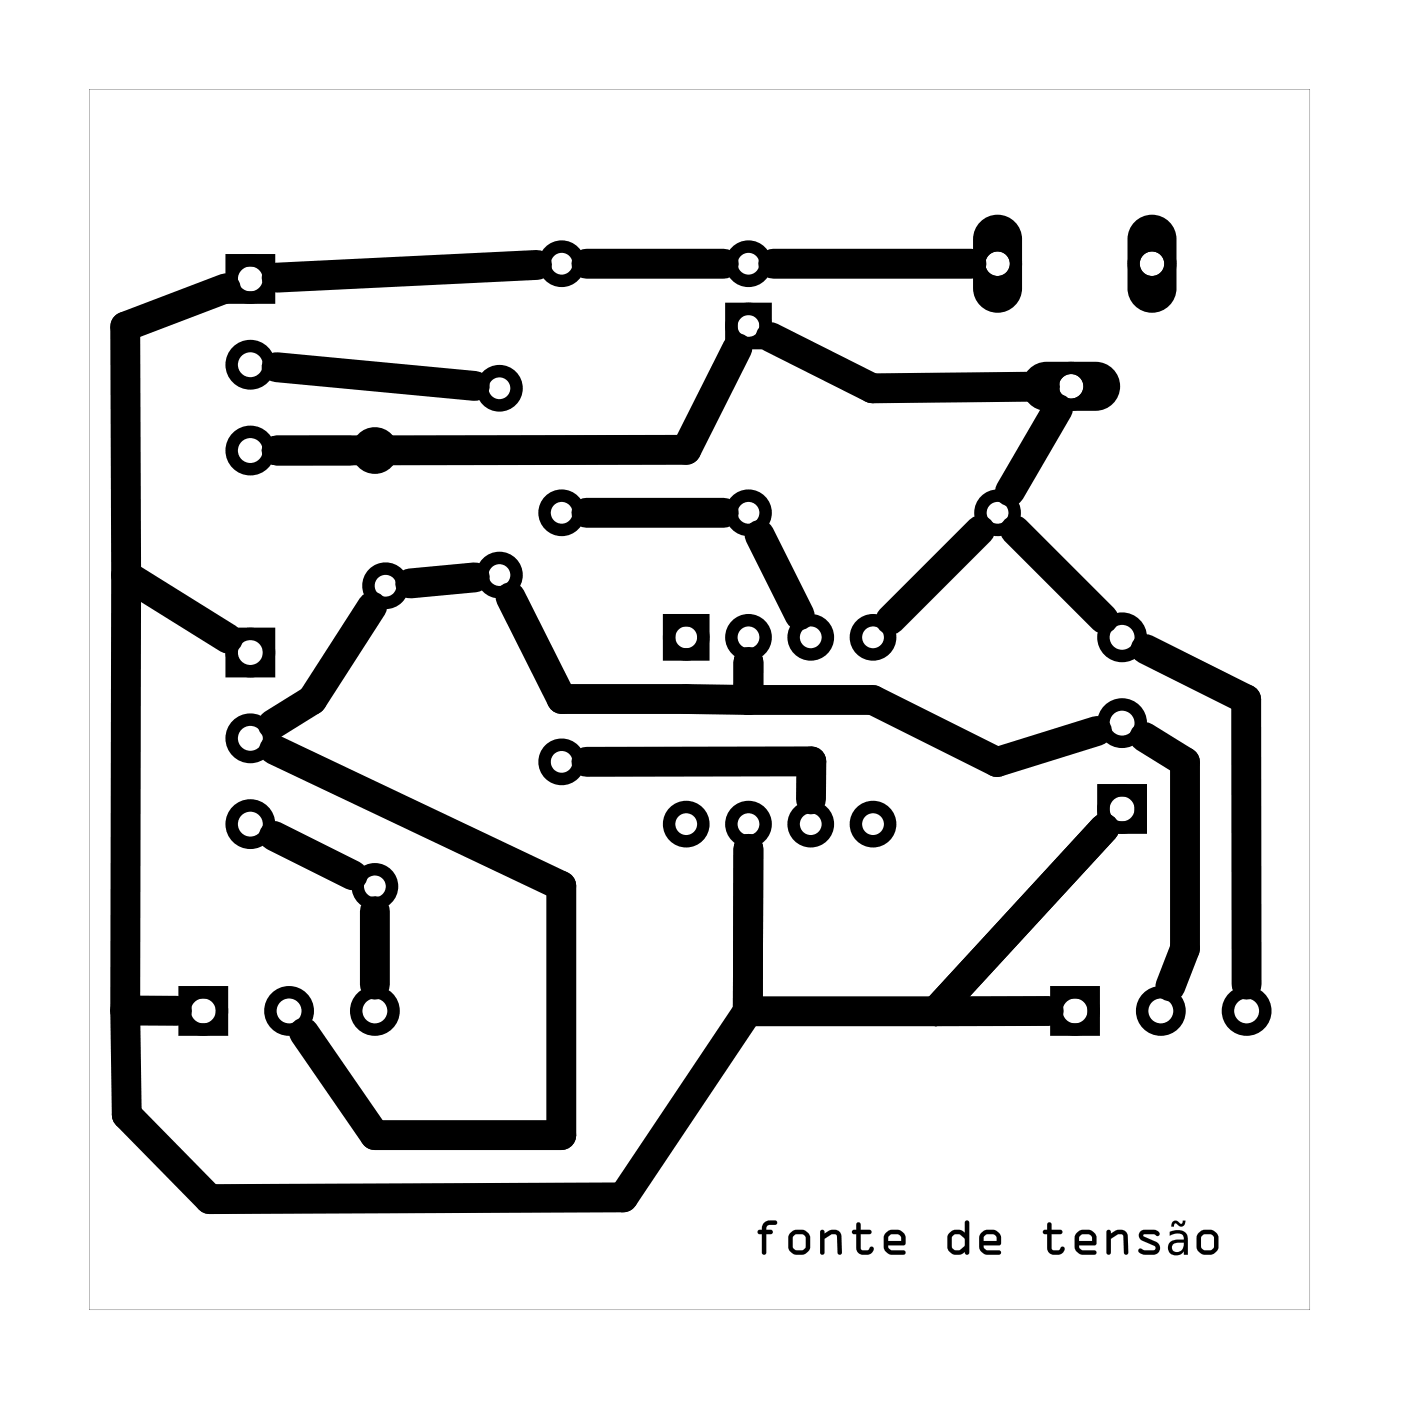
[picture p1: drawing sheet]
<svg xmlns="http://www.w3.org/2000/svg" width="57mm" height="57mm" viewBox="0 0 57 57" stroke-linecap="round" stroke-linejoin="round" font-family="sans-serif">
<g fill="#000">
<path d="M40 9.1l-.2 .3-.1 .4v2a1 1 0 0 0 1 1 1 1 0 0 0 1-1v-2a1 1 0 0 0-.6-1 1 1 0 0 0-1.1 .3zM40.2 10.8a.5 .5 0 0 1 1 0 .5 .5 0 0 1-1 0z"/>
<path d="M42 15.1a1 1 0 0 0-.2 1 1 1 0 0 0 .9 .7h2a1 1 0 0 0 1-1 1 1 0 0 0-1-1h-2h-.4zM43.2 15.8a.5 .5 0 0 1 1 0 .5 .5 0 0 1-1 0z"/>
<path d="M46.3 9.1l-.2 .3-.1 .4v2a1 1 0 0 0 1 1 1 1 0 0 0 1-1v-2a1 1 0 0 0-.6-1 1 1 0 0 0-1.1 .3zM46.5 10.8a.5 .5 0 0 1 1 0 .5 .5 0 0 1-1 0z"/>
<path d="M3.6 3.6v49.8h49.8v-49.8zM3.6 3.6h49.8v49.8h-49.8z"/>
<path d="M31.2 49.9l.4-.1a.09 .09 0 0 1 .1 .1 .09 .09 0 0 1-.1 .1h-.3v.2h.1a.09 .09 0 0 1 .1 .1 .09 .09 0 0 1-.1 0h-.1v.8a.09 .09 0 0 1-.1 .1 .09 .09 0 0 1-.1-.1v-.8h-.1a.09 .09 0 0 1-.1 0 .09 .09 0 0 1 .1-.1h.1zM31.2 49.9l-.1 .3-.2 .1h.2v.8l.1 .1 .1-.1v-.8h.2v-.1h-.2v-.1l.4-.2-.1-.1h-.2zM32.1 50.7a.51 .51 0 0 1 1 0 .51 .51 0 0 1-1 0zM32.1 50.7a.51 .51 0 0 0 1 0 .51 .51 0 0 0-1 0zM32.4 50.4v.5l.1 .1h.3l.1-.1v-.5l-.2-.1zM32.4 50.4l.3-.1 .2 .1v.5l-.1 .1h-.3l-.1-.1zM33.5 50.2h.1v.1a.4 .4 0 0 1 .7 .1v.7a.09 .09 0 0 1 0 .1 .09 .09 0 0 1-.1-.1l-.1-.7-.2-.1-.3 .2v.6a.09 .09 0 0 1-.1 .1 .09 .09 0 0 1 0-.1zM33.5 50.2v1l.1-.1v-.6l.3-.2 .2 .1 .1 .7 .1 .1v-.8a.35 .35 0 0 0-.5-.2l-.2 .1v-.1zM35 49.9h.1v.3h.4a.09 .09 0 0 1 .1 .1 .09 .09 0 0 1-.1 0h-.4v.6l.3 .1 .1-.1h.1a.21 .21 0 0 1 0 .2 .21 .21 0 0 1-.2 .1h-.3l-.2-.2v-.7h-.1a.09 .09 0 0 1-.1 0 .09 .09 0 0 1 .1-.1h.1zM35 49.9l-.1 .3-.1 .1h.1v.6a.38 .38 0 0 0 .4 .3 .38 .38 0 0 0 .3-.2v-.1l-.2 .1-.3-.1v-.6h.4h.1l-.1-.1h-.4v-.3zM36.1 50.3l.3-.1h.3l.1 .1 .1 .2v.3h-.7l.2 .2h.5a.09 .09 0 0 1 0 .1 .09 .09 0 0 1 0 .1h-.6l-.2-.1-.1-.2zM36.1 50.3l-.1 .6 .1 .2 .2 .1h.6v-.2h-.5l-.2-.1 .7-.1v-.3l-.1-.2-.1-.1h-.3zM36.3 50.4l-.1 .2h.6l-.1-.2zM36.3 50.4h.4l.1 .2h-.6zM38.7 50.3l.3-.1 .4 .1v-.4a.09 .09 0 0 1 0-.1 .09 .09 0 0 1 .1 .1v1.2a.09 .09 0 0 1-.1 .1 .09 .09 0 0 1 0-.1l-.3 .1-.4-.1-.1-.2zM38.7 50.3l-.1 .6 .1 .2 .2 .1 .5-.1v.1h.1v-1.4h-.1v.5l-.4-.1zM38.9 50.4l-.1 .5 .3 .1 .2-.2v-.3l-.2-.1zM38.9 50.4h.2l.3 .1v.3l-.3 .2-.3-.1zM40 50.3l.3-.1h.3l.1 .1 .1 .2v.3h-.7l.1 .2h.5a.09 .09 0 0 1 .1 .1 .09 .09 0 0 1-.1 .1h-.5l-.2-.1-.1-.2zM40 50.3l-.1 .6 .1 .2 .2 .1h.6v-.2h-.6l-.1-.1 .7-.1v-.3l-.1-.2-.1-.1h-.3zM40.2 50.4l-.1 .2h.6l-.2-.2zM40.2 50.4h.3l.2 .2h-.6zM42.7 49.9h.2v.3h.4a.09 .09 0 0 1 0 .1h-.4v.6l.3 .1 .1-.1h.1a.21 .21 0 0 1 0 .2 .21 .21 0 0 1-.2 .1h-.3l-.2-.2v-.7h-.1a.09 .09 0 0 1-.1 0 .09 .09 0 0 1 .1-.1h.1zM42.7 49.9v.3l-.2 .1h.2v.6a.38 .38 0 0 0 .4 .3 .38 .38 0 0 0 .3-.2l-.1-.1-.1 .1-.3-.1v-.6h.4v-.1h-.4v-.3zM43.9 50.3l.3-.1h.3l.1 .1 .1 .2v.3h-.7l.1 .2h.5a.09 .09 0 0 1 .1 .1 .09 .09 0 0 1-.1 .1h-.5l-.2-.1-.1-.2zM43.9 50.3l-.1 .6 .1 .2 .2 .1h.6v-.2h-.6l-.1-.1 .7-.1v-.3l-.1-.2-.1-.1h-.3zM44 50.4v.2h.5l-.1-.2zM44 50.4h.4l.1 .2h-.5zM45.2 50.2h.1v.1a.4 .4 0 0 1 .7 .1v.7a.09 .09 0 0 1-.1 .1 .09 .09 0 0 1-.1-.1v-.7l-.2-.1-.3 .2v.6a.09 .09 0 0 1-.1 .1 .09 .09 0 0 1-.1-.1zM45.2 50.2v1l.1-.1v-.6l.3-.2 .2 .1 .1 .7 .1 .1v-.8a.35 .35 0 0 0-.5-.2l-.2 .1v-.1zM46.5 50.2h.1a.72 .72 0 0 1 .7 .1 .12 .12 0 0 1-.1 .1 .12 .12 0 0 1-.1-.1l-.5 .1 .6 .3a.28 .28 0 0 1 .1 .3 .28 .28 0 0 1-.3 .2l-.5-.1a.12 .12 0 0 1 0-.2 .12 .12 0 0 1 .2 .1h.4v-.1l-.6-.3v-.2zM46.5 50.2v.2v.2l.6 .3-.1 .1h-.4a.09 .09 0 0 0-.1-.1 .1 .1 0 0 0 0 .2l.5 .1a.28 .28 0 0 0 .3-.2 .28 .28 0 0 0-.1-.3l-.6-.3h.5a.1 .1 0 0 0 .1 0 .1 .1 0 0 0 .1-.1 .68 .68 0 0 0-.8-.1zM47.9 50.7l-.1 .1a.23 .23 0 0 0 .2 .3 .23 .23 0 0 0 .3-.2v-.2zM47.9 50.7h.4a.26 .26 0 0 1-.2 .3 .26 .26 0 0 1-.3-.1zM47.7 50.2a.61 .61 0 0 1 .7 .1l.1 .9h-.2v-.2a.34 .34 0 0 1-.4 .2 .34 .34 0 0 1-.2-.4 .34 .34 0 0 1 .4-.2l.2-.1a.35 .35 0 0 0-.6-.1zM47.7 50.2v.2a.34 .34 0 0 1 .6 .2 .48 .48 0 0 0-.7 .3 .35 .35 0 0 0 .3 .3 .35 .35 0 0 0 .4-.2v.2h.2v-.6a.45 .45 0 0 0-.3-.4 .45 .45 0 0 0-.5 0zM47.8 49.9l.2-.1 .2 .1v-.1h.2a.19 .19 0 0 1-.1 .2 .19 .19 0 0 1-.2 0l-.1-.1-.1 .1h-.1zM47.8 49.9v.1h.1l.1-.1 .2 .1h.1l.1-.2h-.2v.1l-.2-.1zM48.8 50.7a.51 .51 0 0 1 1 0 .51 .51 0 0 1-1 0zM48.8 50.7a.51 .51 0 0 0 1 0 .51 .51 0 0 0-1 0zM49 50.4v.5l.1 .1h.3l.1-.1v-.5l-.1-.1zM49 50.4l.4-.1 .1 .1v.5l-.1 .1h-.3l-.1-.1z"/>
<path d="M31.2 49.9l.2-.1h.2l.1 .1-.4 .2v.1h.2v.1h-.2v.8a.09 .09 0 0 1-.1 .1 .09 .09 0 0 1-.1-.1v-.8h-.2l.2-.1zM32.1 50.7a.51 .51 0 0 1 1 0 .51 .51 0 0 1-1 0zM32.4 50.4v.5l.1 .1h.3l.1-.1v-.5l-.2-.1zM33.5 50.2h.1v.1a.39 .39 0 0 1 .4-.1 .39 .39 0 0 1 .3 .2v.8l-.1-.1-.1-.7v-.1l-.5 .2v.6a.09 .09 0 0 1-.1 .1 .09 .09 0 0 1 0-.1zM35 49.9h.1v.3h.4l.1 .1h-.1h-.4v.7h.3l.2-.1a.36 .36 0 0 1-.3 .3 .36 .36 0 0 1-.4-.3v-.6h-.1l.1-.1zM36.1 50.3l.3-.1h.3l.1 .1 .1 .2v.3l-.7 .1 .2 .1h.5a.09 .09 0 0 1 0 .1 .09 .09 0 0 1 0 .1h-.6l-.2-.1-.1-.2zM36.3 50.4l-.1 .2h.6l-.1-.2zM38.7 50.3l.3-.1 .4 .1v-.5h.1v1.3a.09 .09 0 0 1-.1 .1 .09 .09 0 0 1 0-.1l-.3 .1-.4-.1-.1-.2zM38.9 50.4l-.1 .5 .3 .1 .2-.2v-.3l-.2-.1zM40 50.3l.3-.1h.3l.1 .1 .1 .2v.3l-.7 .1 .1 .1h.5a.09 .09 0 0 1 .1 .1 .09 .09 0 0 1-.1 .1h-.5l-.2-.1-.1-.2zM40.2 50.4l-.1 .2h.6l-.2-.2zM42.7 49.9h.2v.3h.4v.1h-.4v.7h.3l.1-.1h.1a.36 .36 0 0 1-.3 .3 .36 .36 0 0 1-.4-.3v-.6h-.2l.2-.1zM43.9 50.3l.3-.1h.3l.1 .1 .1 .2v.3l-.7 .1 .1 .1h.5a.09 .09 0 0 1 .1 .1 .09 .09 0 0 1-.1 .1h-.5l-.2-.1-.1-.2zM44 50.4v.2h.5l-.1-.2zM45.2 50.2h.1v.1a.39 .39 0 0 1 .4-.1 .39 .39 0 0 1 .3 .2v.8l-.1-.1-.1-.7-.1-.1-.4 .2v.6a.09 .09 0 0 1-.1 .1 .09 .09 0 0 1-.1-.1zM46.5 50.2h.1a.72 .72 0 0 1 .7 .1 .1 .1 0 0 1-.1 .1 .1 .1 0 0 1-.1 0h-.5l.6 .3a.28 .28 0 0 1 .1 .3 .28 .28 0 0 1-.3 .2l-.5-.1a.12 .12 0 0 1 0-.2 .12 .12 0 0 1 .2 .1h.4v-.1l-.6-.3v-.2zM47.9 50.7l-.1 .1a.23 .23 0 0 0 .2 .3 .23 .23 0 0 0 .3-.2v-.2zM47.7 50.2a.45 .45 0 0 1 .5 0 .45 .45 0 0 1 .3 .4v.6h-.2v-.2a.34 .34 0 0 1-.4 .2 .34 .34 0 0 1-.2-.4 .34 .34 0 0 1 .4-.2h.2a.32 .32 0 0 0-.2-.3 .32 .32 0 0 0-.4 .1zM47.8 49.9l.2-.1 .2 .1v-.1h.2l-.1 .1a.26 .26 0 0 1-.4 0v.1h-.1zM48.8 50.7a.51 .51 0 0 1 1 0 .51 .51 0 0 1-1 0zM49 50.4v.5l.1 .1h.3l.1-.1v-.5l-.1-.1z"/>
</g>
<g fill="none" stroke="#000" stroke-width=".51">
<path d="M9.5 10.6h1.5v1.5h-1.5zM29.8 12.6h1.4v1.4h-1.4zM9.5 25.9h1.5v1.5h-1.5zM27.3 25.3h1.4v1.4h-1.4zM45 32.2h1.5v1.6h-1.5zM7.5 40.5h1.6v1.5h-1.6zM43.1 40.5h1.5v1.5h-1.5z"/>
<circle cx="10.2" cy="18.4" r=".76"/>
<circle cx="10.2" cy="11.4" r=".76"/>
<circle cx="10.2" cy="14.9" r=".76"/>
<circle cx="15.3" cy="18.4" r=".7"/>
<circle cx="20.4" cy="15.8" r=".7"/>
<circle cx="22.9" cy="10.8" r=".7"/>
<circle cx="30.5" cy="13.3" r=".7"/>
<circle cx="30.5" cy="10.8" r=".7"/>
<circle cx="10.2" cy="33.6" r=".76"/>
<circle cx="10.2" cy="26.6" r=".76"/>
<circle cx="10.2" cy="30.1" r=".76"/>
<circle cx="15.3" cy="36.2" r=".7"/>
<circle cx="15.7" cy="23.9" r=".7"/>
<circle cx="20.4" cy="23.5" r=".7"/>
<circle cx="22.9" cy="20.9" r=".7"/>
<circle cx="22.9" cy="31.1" r=".7"/>
<circle cx="28" cy="33.6" r=".7"/>
<circle cx="28" cy="26" r=".7"/>
<circle cx="30.5" cy="20.9" r=".7"/>
<circle cx="30.5" cy="33.6" r=".7"/>
<circle cx="30.5" cy="26" r=".7"/>
<circle cx="33.1" cy="33.6" r=".7"/>
<circle cx="33.1" cy="26" r=".7"/>
<circle cx="35.6" cy="33.6" r=".7"/>
<circle cx="35.6" cy="26" r=".7"/>
<circle cx="40.7" cy="20.9" r=".7"/>
<circle cx="45.8" cy="29.5" r=".76"/>
<circle cx="45.8" cy="33" r=".76"/>
<circle cx="45.8" cy="26" r=".76"/>
<circle cx="8.3" cy="41.2" r=".76"/>
<circle cx="11.8" cy="41.2" r=".76"/>
<circle cx="15.3" cy="41.2" r=".76"/>
<circle cx="43.9" cy="41.2" r=".76"/>
<circle cx="47.4" cy="41.2" r=".76"/>
<circle cx="50.9" cy="41.2" r=".76"/>
</g>
<g fill="none" stroke="#000" stroke-width=".5">
<circle cx="40.7" cy="10.8" r=".75"/>
<circle cx="43.7" cy="15.8" r=".75"/>
<circle cx="47" cy="10.8" r=".75"/>
</g>
<g fill="none" stroke="#000" stroke-width="1.2">
<path d="M9.2 11.8l-4.1 1.5v10.2M11.3 15l8.1 .7M21.9 10.8l-10.6 .5M23.9 10.8h5.6M30.1 14.2l-2.1 4.1-16.7 .1h3M31.4 13.8l4.2 2h7M31.5 10.8h8.1M43.2 16.7l-2 3.3M5.1 23.5l4.2 2.6M5.1 23.5v17.7M11.2 34.1l3.2 1.6M11.2 30.6l11.7 5.5v10.2h-7.6l-2.9-4.2"/>
<path d="M15.2 24.7l-2.5 3.9-1.6 1M15.3 37.2v3M19.4 23.6l-2.7 .2M20.8 24.4l2.1 4.1 7.6 .1M23.9 31.1h9.2v1.5M23.9 20.9h5.6M30.5 28.6h5.1l5.1 2.5 4-1.3M30.5 34.6v6.7M30.5 27v1.6M31 21.8l1.6 3.3M40 21.6l-3.7 3.7M41.4 21.6l3.6 3.6"/>
<path d="M45 33.8l-6.8 7.5M46.7 30.1l1.6 1v7.6l-.6 1.5M46.7 26.5l4.1 2 .1 11.7M5.1 41.2h2.1M5.1 41.2l.1 4.3 3.3 3.4M30.5 41.3l-5.1 7.5-16.9 .1M42.8 41.2l-12.3 .1"/>
</g>
</svg>
